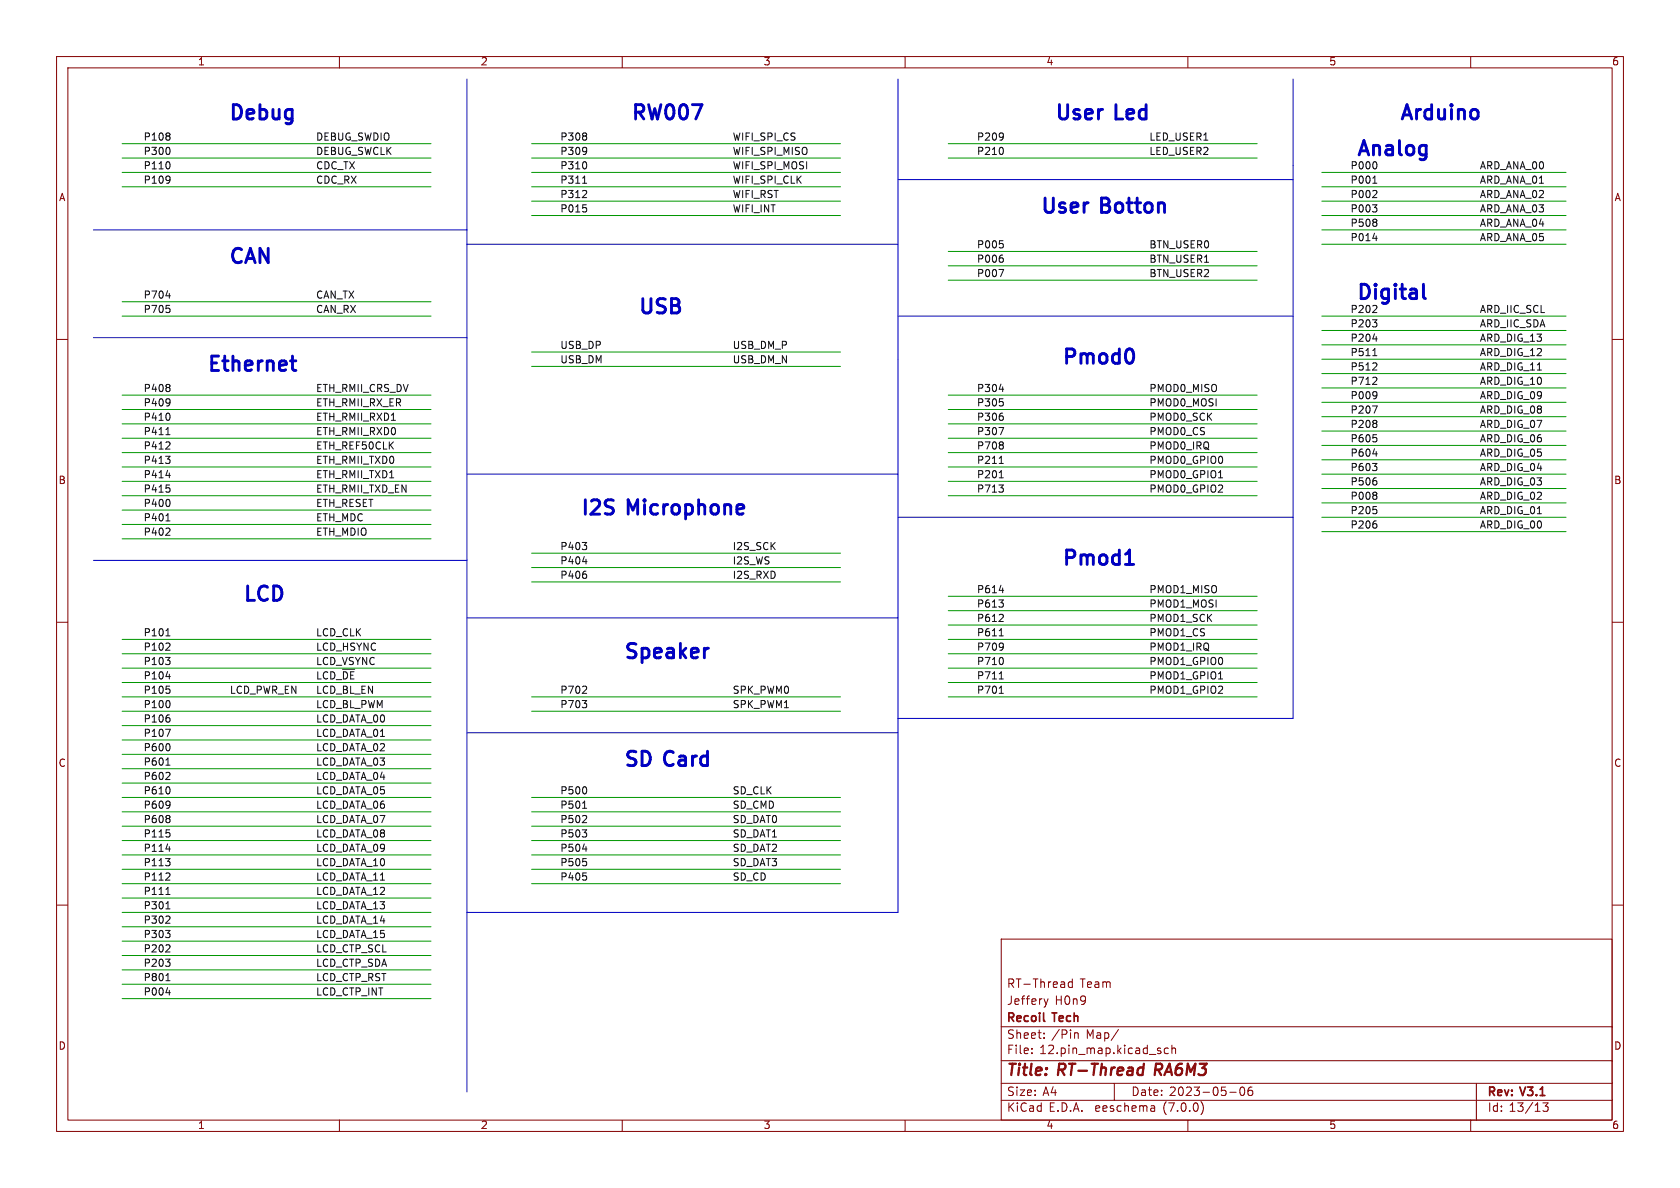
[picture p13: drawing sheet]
<svg xmlns="http://www.w3.org/2000/svg" width="297mm" height="210mm" viewBox="0 0 297 210" stroke-linecap="round" stroke-linejoin="round" font-family="sans-serif">
<defs><g id="words">
<g font-size="3.5" fill="#0000c2">
<text x="40.6" y="21.6">Debug</text>
<text x="111.8" y="21.6">RW007</text>
<text x="186.7" y="21.6">User</text>
<text x="197.4" y="21.6">Led</text>
<text x="247.6" y="21.6">Arduino</text>
<text x="240" y="27.9">Analog</text>
<text x="184.1" y="38.1">User</text>
<text x="194.9" y="38.1">Botton</text>
<text x="40.6" y="47">CAN</text>
<text x="240" y="53.3">Digital</text>
<text x="113" y="55.9">USB</text>
<text x="188" y="64.8">Pmod0</text>
<text x="36.8" y="66">Ethernet</text>
<text x="102.9" y="91.4">I2S</text>
<text x="111.2" y="91.4">Microphone</text>
<text x="188" y="100.3">Pmod1</text>
<text x="43.2" y="106.7">LCD</text>
<text x="110.5" y="116.8">Speaker</text>
<text x="110.5" y="135.9">SD Card</text>
</g>
<g font-size="2.8" fill="#840000">
<text x="178" y="190.8">Title:</text>
<text x="187.1" y="190.8">RT-Thread</text>
<text x="204.8" y="190.8">RA6M3</text>
</g>
<g font-size="2.1" fill="#840000">
<text x="178" y="177.9">Jeffery</text>
<text x="178" y="174.9">RT-Thread</text>
<text x="186.5" y="177.9">H0n9</text>
<text x="190.9" y="174.9">Team</text>
<text x="178" y="183.9">Sheet:</text>
<text x="178" y="181.1">Recoil</text>
<text x="185.9" y="183.9">/Pin</text>
<text x="186.3" y="181.1">Tech</text>
<text x="192" y="183.9">Map/</text>
<text x="178" y="186.6">File:</text>
<text x="183.8" y="186.6">12.pin_map.kicad_sch</text>
<text x="178" y="196.8">KiCad</text>
<text x="178" y="194">Size:</text>
<text x="184.3" y="194">A4</text>
<text x="185.4" y="196.8">E.D.A.</text>
<text x="193.7" y="196.8">eeschema</text>
<text x="200" y="194">Date:</text>
<text x="205.7" y="196.8">(7.0.0)</text>
<text x="206.7" y="194">2023-05-06</text>
<text x="263" y="194.2">Rev:</text>
<text x="263" y="196.8">Id: 13/13</text>
<text x="269" y="194.2">V3.1</text>
</g>
<g font-size="1.8" fill="#840000">
<text x="35" y="11.8">1</text>
<text x="85" y="11.8">2</text>
<text x="135" y="11.8">3</text>
<text x="185" y="11.8">4</text>
<text x="235" y="11.8">5</text>
<text x="285" y="11.8">6</text>
<text x="10.4" y="35.8">A</text>
<text x="285.4" y="35.8">A</text>
<text x="10.3" y="85.8">B</text>
<text x="285.3" y="85.8">B</text>
<text x="10.3" y="135.8">C</text>
<text x="285.3" y="135.8">C</text>
<text x="10.3" y="185.8">D</text>
<text x="285.3" y="185.8">D</text>
<text x="35" y="199.8">1</text>
<text x="85" y="199.8">2</text>
<text x="135" y="199.8">3</text>
<text x="185" y="199.8">4</text>
<text x="235" y="199.8">5</text>
<text x="285" y="199.8">6</text>
</g>
<g font-size="1.8" fill="#0f0f0f">
<text x="25.4" y="25.1">P108</text>
<text x="25.4" y="27.6">P300</text>
<text x="55.9" y="27.6">DEBUG_SWCLK</text>
<text x="55.9" y="25.1">DEBUG_SWDIO</text>
<text x="99.1" y="27.6">P309</text>
<text x="99.1" y="25.1">P308</text>
<text x="129.5" y="27.6">WIFI_SPI_MISO</text>
<text x="129.5" y="25.1">WIFI_SPI_CS</text>
<text x="172.7" y="25.1">P209</text>
<text x="172.7" y="27.6">P210</text>
<text x="203.2" y="25.1">LED_USER1</text>
<text x="203.2" y="27.6">LED_USER2</text>
<text x="25.4" y="30.1">P110</text>
<text x="25.4" y="32.7">P109</text>
<text x="55.9" y="32.7">CDC_RX</text>
<text x="55.9" y="30.1">CDC_TX</text>
<text x="99.1" y="35.2">P312</text>
<text x="99.1" y="32.7">P311</text>
<text x="99.1" y="30.1">P310</text>
<text x="129.5" y="35.2">WIFI_RST</text>
<text x="129.5" y="32.7">WIFI_SPI_CLK</text>
<text x="129.5" y="30.1">WIFI_SPI_MOSI</text>
<text x="238.8" y="35.2">P002</text>
<text x="238.8" y="32.7">P001</text>
<text x="238.8" y="30.1">P000</text>
<text x="261.6" y="35.2">ARD_ANA_02</text>
<text x="261.6" y="32.7">ARD_ANA_01</text>
<text x="261.6" y="30.1">ARD_ANA_00</text>
<text x="99.1" y="37.8">P015</text>
<text x="129.5" y="37.8">WIFI_INT</text>
<text x="238.8" y="37.8">P003</text>
<text x="238.8" y="40.3">P508</text>
<text x="261.6" y="40.3">ARD_ANA_04</text>
<text x="261.6" y="37.8">ARD_ANA_03</text>
<text x="172.7" y="46.6">P006</text>
<text x="172.7" y="44.1">P005</text>
<text x="203.2" y="44.1">BTN_USER0</text>
<text x="203.2" y="46.6">BTN_USER1</text>
<text x="238.8" y="42.8">P014</text>
<text x="261.6" y="42.8">ARD_ANA_05</text>
<text x="25.4" y="53">P704</text>
<text x="55.9" y="53">CAN_TX</text>
<text x="172.7" y="49.2">P007</text>
<text x="203.2" y="49.2">BTN_USER2</text>
<text x="25.4" y="55.5">P705</text>
<text x="55.9" y="55.5">CAN_RX</text>
<text x="238.8" y="58.1">P203</text>
<text x="238.8" y="55.5">P202</text>
<text x="261.6" y="55.5">ARD_IIC_SCL</text>
<text x="261.6" y="58.1">ARD_IIC_SDA</text>
<text x="99.1" y="61.9">USB_DP</text>
<text x="99.1" y="64.4">USB_DM</text>
<text x="129.5" y="64.4">USB_DM_N</text>
<text x="129.5" y="61.9">USB_DM_P</text>
<text x="238.8" y="65.7">P512</text>
<text x="238.8" y="63.2">P511</text>
<text x="238.8" y="60.6">P204</text>
<text x="261.6" y="65.7">ARD_DIG_11</text>
<text x="261.6" y="63.2">ARD_DIG_12</text>
<text x="261.6" y="60.6">ARD_DIG_13</text>
<text x="25.4" y="69.5">P408</text>
<text x="55.9" y="69.5">ETH_RMII_CRS_DV</text>
<text x="172.7" y="69.5">P304</text>
<text x="203.2" y="69.5">PMOD0_MISO</text>
<text x="238.8" y="70.8">P009</text>
<text x="238.8" y="68.2">P712</text>
<text x="261.6" y="70.8">ARD_DIG_09</text>
<text x="261.6" y="68.2">ARD_DIG_10</text>
<text x="25.4" y="77.1">P411</text>
<text x="25.4" y="74.6">P410</text>
<text x="25.4" y="72">P409</text>
<text x="55.9" y="74.6">ETH_RMII_RXD1</text>
<text x="55.9" y="77.1">ETH_RMII_RXD0</text>
<text x="55.9" y="72">ETH_RMII_RX_ER</text>
<text x="172.7" y="74.6">P306</text>
<text x="172.7" y="77.1">P307</text>
<text x="172.7" y="72">P305</text>
<text x="203.2" y="72">PMOD0_MOSI</text>
<text x="203.2" y="74.6">PMOD0_SCK</text>
<text x="203.2" y="77.1">PMOD0_CS</text>
<text x="238.8" y="73.3">P207</text>
<text x="238.8" y="75.9">P208</text>
<text x="261.6" y="75.9">ARD_DIG_07</text>
<text x="261.6" y="73.3">ARD_DIG_08</text>
<text x="25.4" y="79.7">P412</text>
<text x="25.4" y="82.2">P413</text>
<text x="55.9" y="82.2">ETH_RMII_TXD0</text>
<text x="55.9" y="79.7">ETH_REF50CLK</text>
<text x="172.7" y="82.2">P211</text>
<text x="172.7" y="79.7">P708</text>
<text x="203.2" y="79.7">PMOD0_IRQ</text>
<text x="203.2" y="82.2">PMOD0_GPIO0</text>
<text x="238.8" y="80.9">P604</text>
<text x="238.8" y="83.5">P603</text>
<text x="238.8" y="78.4">P605</text>
<text x="261.6" y="83.5">ARD_DIG_04</text>
<text x="261.6" y="80.9">ARD_DIG_05</text>
<text x="261.6" y="78.4">ARD_DIG_06</text>
<text x="25.4" y="84.7">P414</text>
<text x="25.4" y="89.8">P400</text>
<text x="25.4" y="87.3">P415</text>
<text x="55.9" y="87.3">ETH_RMII_TXD_EN</text>
<text x="55.9" y="84.7">ETH_RMII_TXD1</text>
<text x="55.9" y="89.8">ETH_RESET</text>
<text x="172.7" y="84.7">P201</text>
<text x="172.7" y="87.3">P713</text>
<text x="203.2" y="87.3">PMOD0_GPIO2</text>
<text x="203.2" y="84.7">PMOD0_GPIO1</text>
<text x="238.8" y="86">P506</text>
<text x="238.8" y="88.6">P008</text>
<text x="261.6" y="86">ARD_DIG_03</text>
<text x="261.6" y="88.6">ARD_DIG_02</text>
<text x="25.4" y="94.9">P402</text>
<text x="25.4" y="92.4">P401</text>
<text x="55.9" y="92.4">ETH_MDC</text>
<text x="55.9" y="94.9">ETH_MDIO</text>
<text x="238.8" y="91.1">P205</text>
<text x="238.8" y="93.6">P206</text>
<text x="261.6" y="93.6">ARD_DIG_00</text>
<text x="261.6" y="91.1">ARD_DIG_01</text>
<text x="99.1" y="97.4">P403</text>
<text x="99.1" y="100">P404</text>
<text x="129.5" y="97.4">I2S_SCK</text>
<text x="129.5" y="100">I2S_WS</text>
<text x="99.1" y="102.5">P406</text>
<text x="129.5" y="102.5">I2S_RXD</text>
<text x="172.7" y="105.1">P614</text>
<text x="172.7" y="107.6">P613</text>
<text x="203.2" y="107.6">PMOD1_MOSI</text>
<text x="203.2" y="105.1">PMOD1_MISO</text>
<text x="25.4" y="112.7">P101</text>
<text x="55.9" y="112.7">LCD_CLK</text>
<text x="172.7" y="110.1">P612</text>
<text x="172.7" y="112.7">P611</text>
<text x="203.2" y="110.1">PMOD1_SCK</text>
<text x="203.2" y="112.7">PMOD1_CS</text>
<text x="25.4" y="117.8">P103</text>
<text x="25.4" y="115.2">P102</text>
<text x="55.9" y="117.8">LCD_VSYNC</text>
<text x="55.9" y="115.2">LCD_HSYNC</text>
<text x="172.7" y="115.2">P709</text>
<text x="172.7" y="117.8">P710</text>
<text x="203.2" y="117.8">PMOD1_GPIO0</text>
<text x="203.2" y="115.2">PMOD1_IRQ</text>
<text x="25.4" y="122.8">P105</text>
<text x="25.4" y="120.3">P104</text>
<text x="25.4" y="125.4">P100</text>
<text x="40.6" y="122.8">LCD_PWR_EN</text>
<text x="55.9" y="122.8">LCD_BL_EN</text>
<text x="55.9" y="125.4">LCD_BL_PWM</text>
<text x="55.9" y="120.3">LCD_~{DE}</text>
<text x="99.1" y="125.4">P703</text>
<text x="99.1" y="122.8">P702</text>
<text x="129.5" y="125.4">SPK_PWM1</text>
<text x="129.5" y="122.8">SPK_PWM0</text>
<text x="172.7" y="122.8">P701</text>
<text x="172.7" y="120.3">P711</text>
<text x="203.2" y="122.8">PMOD1_GPIO2</text>
<text x="203.2" y="120.3">PMOD1_GPIO1</text>
<text x="25.4" y="130.5">P107</text>
<text x="25.4" y="127.9">P106</text>
<text x="55.9" y="127.9">LCD_DATA_00</text>
<text x="55.9" y="130.5">LCD_DATA_01</text>
<text x="25.4" y="133">P600</text>
<text x="25.4" y="135.5">P601</text>
<text x="55.9" y="133">LCD_DATA_02</text>
<text x="55.9" y="135.5">LCD_DATA_03</text>
<text x="25.4" y="143.2">P609</text>
<text x="25.4" y="140.6">P610</text>
<text x="25.4" y="138.1">P602</text>
<text x="55.9" y="140.6">LCD_DATA_05</text>
<text x="55.9" y="143.2">LCD_DATA_06</text>
<text x="55.9" y="138.1">LCD_DATA_04</text>
<text x="99.1" y="140.6">P500</text>
<text x="99.1" y="143.2">P501</text>
<text x="129.5" y="140.6">SD_CLK</text>
<text x="129.5" y="143.2">SD_CMD</text>
<text x="25.4" y="145.7">P608</text>
<text x="25.4" y="148.2">P115</text>
<text x="55.9" y="145.7">LCD_DATA_07</text>
<text x="55.9" y="148.2">LCD_DATA_08</text>
<text x="99.1" y="145.7">P502</text>
<text x="99.1" y="148.2">P503</text>
<text x="129.5" y="145.7">SD_DAT0</text>
<text x="129.5" y="148.2">SD_DAT1</text>
<text x="25.4" y="150.8">P114</text>
<text x="25.4" y="153.3">P113</text>
<text x="25.4" y="155.9">P112</text>
<text x="55.9" y="153.3">LCD_DATA_10</text>
<text x="55.9" y="150.8">LCD_DATA_09</text>
<text x="55.9" y="155.9">LCD_DATA_11</text>
<text x="99.1" y="153.3">P505</text>
<text x="99.1" y="155.9">P405</text>
<text x="99.1" y="150.8">P504</text>
<text x="129.5" y="153.3">SD_DAT3</text>
<text x="129.5" y="155.9">SD_CD</text>
<text x="129.5" y="150.8">SD_DAT2</text>
<text x="25.4" y="160.9">P301</text>
<text x="25.4" y="158.4">P111</text>
<text x="55.9" y="160.9">LCD_DATA_13</text>
<text x="55.9" y="158.4">LCD_DATA_12</text>
<text x="25.4" y="166">P303</text>
<text x="25.4" y="163.5">P302</text>
<text x="55.9" y="166">LCD_DATA_15</text>
<text x="55.9" y="163.5">LCD_DATA_14</text>
<text x="25.4" y="168.6">P202</text>
<text x="25.4" y="173.6">P801</text>
<text x="25.4" y="171.1">P203</text>
<text x="55.9" y="171.1">LCD_CTP_SDA</text>
<text x="55.9" y="168.6">LCD_CTP_SCL</text>
<text x="55.9" y="173.6">LCD_CTP_RST</text>
<text x="25.4" y="176.2">P004</text>
<text x="55.9" y="176.2">LCD_CTP_INT</text>
</g>
</g></defs>
<g fill="none" stroke="#840000" stroke-width=".18">
<path d="M10 10h277v190h-277zM12 12h273v186h-273zM60 10v2M110 10v2M160 10v2M210 10v2M260 10v2M10 60h2M285 60h2M10 110h2M285 110h2M10 160h2"/>
<path d="M285 160h2M177 166h108v32h-108zM185.3 176.6l-.4 1M189.6 173.1v1.5M189.6 173.6h-.5l-.2 .2v.5l.1 .2h.6M60 198v2M110 198v2M160 198v2M177 194.5h108M177 191.5h108M177 187.5h108M177 181.5h108"/>
<path d="M182.4 186.1v.2M182.4 185.3v.2M184.6 183.4v.2M184.6 182.6v.2M190 182.6h.5l.1 1M197 191.5v3M197.7 182l-1.3 1.9M203.9 195.5l.2 .2v.8M204.1 196.4l-.5 .1M204.1 195.8l-.5 .1M205 185.8l.3 .2-.3 .3M205 185.3h.2"/>
<path d="M206.5 185.3h-.4l-.3 .2v.5l.2 .2h.5M207.2 185.4l.2-.1h.4v1M207.2 184.8v1.5M210 198v2M212.4 194.8a1.74 1.74 0 0 1-.1 2.2M217.4 193.1h1.1M219.4 192.2h.1a.81 .81 0 0 1 .6 .6 .81 .81 0 0 1-.3 .8l-.1 .1a.81 .81 0 0 1-.6-.7 .81 .81 0 0 1 .3-.8zM221.3 192.2a.59 .59 0 0 0-.7 .6v.6l.2 .2 .4 .1 .2-.2 .1-.5-.2-.2-.4-.1-.3 .3M260 198v2M261 191.5v6.5M272.8 195h.9l-.5 .5 .4 .2v.6l-.2 .2h-.4l-.2-.2"/>
</g>
<g fill="none" stroke="#0f0f0f" stroke-width=".18">
<path d="M103 32.4h.7M242.7 32.4h.7M29.3 52.3h.8M176.6 47.6h.8l-.5 1.3M242.7 59.9h.8M242.7 42.1h.8M29.3 76.8h.8M176.6 75.6h.8l-.5 1.2M176.7 68.8h.7M242.6 71.8h.9l-.6 1.2M242.7 62.9h.7M29.3 84h.8"/>
<path d="M29.3 92.1h.8M103 99.3h.8M176.7 81.9h.7M176.7 84.5h.7M242.7 80.2h.8M29.3 112.4h.8M29.3 119.6h.8M176.7 112.4h.7M176.7 104.4h.7M29.3 128.9h.8l-.5 1.3M29.3 135.3h.8M176.7 122.6h.7"/>
<path d="M176.7 120h.7M29.3 150.1h.8M29.3 158.1h.8M103 150.1h.8M103 142.9h.7M29.3 160.7h.8M29.3 173.4h.8M29.3 175.5h.8"/>
</g>
<path d="M251.8 52.7l.2 .1M199 99.8h1.4" fill="none" stroke="#0000c2" stroke-width=".51"/>
<g fill="none" stroke="#0000c2" stroke-width=".18">
<path d="M82.5 14v179M158.7 14v147.3h-76.2M228.6 14v113h-69.9M158.7 31.8h69.9M16.5 40.6h66M16.5 59.7h66M82.5 43.2h76.2M158.7 55.9h69.9M16.5 99.1h66M82.5 83.8h76.2M158.7 91.4h69.9M82.5 109.2h76.2"/>
<path d="M82.5 129.5h76.2"/>
</g>
<g fill="none" stroke="#009600" stroke-width=".18">
<path d="M21.6 25.4h54.6M21.6 30.5h54.6M21.6 33h54.6M21.6 27.9h54.6M94 25.4h54.6M94 30.5h54.6M94 33h54.6M94 27.9h54.6M94 38.1h54.6M94 35.6h54.6M167.6 25.4h54.6M167.6 27.9h54.6"/>
<path d="M233.7 30.5h43.2M233.7 33h43.2M233.7 38.1h43.2M233.7 35.6h43.2M21.6 53.3h54.6M21.6 55.9h54.6M167.6 49.5h54.6M167.6 44.5h54.6M167.6 47h54.6M233.7 55.9h43.2M233.7 40.6h43.2M233.7 43.2h43.2"/>
<path d="M233.7 58.4h43.2M21.6 74.9h54.6M21.6 69.9h54.6M21.6 72.4h54.6M21.6 77.5h54.6M94 64.8h54.6M94 62.2h54.6M167.6 74.9h54.6M167.6 69.9h54.6M167.6 72.4h54.6M167.6 77.5h54.6M233.7 78.7h43.2"/>
<path d="M233.7 73.7h43.2M233.7 68.6h43.2M233.7 76.2h43.2M233.7 71.1h43.2M233.7 66h43.2M233.7 61h43.2M233.7 63.5h43.2M21.6 82.6h54.6M21.6 87.6h54.6M21.6 95.3h54.6M21.6 92.7h54.6M21.6 85.1h54.6"/>
<path d="M21.6 80h54.6M21.6 90.2h54.6M94 97.8h54.6M167.6 82.6h54.6M167.6 87.6h54.6M167.6 85.1h54.6M167.6 80h54.6M233.7 88.9h43.2M233.7 91.4h43.2M233.7 86.4h43.2M233.7 81.3h43.2M233.7 83.8h43.2"/>
<path d="M233.7 94h43.2M21.6 115.6h54.6M21.6 113h54.6M21.6 118.1h54.6M94 102.9h54.6M94 100.3h54.6M167.6 115.6h54.6M167.6 113h54.6M167.6 110.5h54.6M167.6 118.1h54.6M167.6 105.4h54.6M167.6 108h54.6"/>
<path d="M21.6 138.4h54.6M21.6 135.9h54.6M21.6 133.4h54.6M21.6 128.3h54.6M21.6 130.8h54.6M21.6 125.7h54.6M21.6 123.2h54.6M21.6 120.7h54.6M94 125.7h54.6M94 123.2h54.6M167.6 123.2h54.6M167.6 120.7h54.6"/>
<path d="M21.6 156.2h54.6M21.6 151.1h54.6M21.6 153.7h54.6M21.6 148.6h54.6M21.6 141h54.6M21.6 143.5h54.6M21.6 146.1h54.6M21.6 158.8h54.6M94 156.2h54.6M94 151.1h54.6M94 153.7h54.6M94 148.6h54.6"/>
<path d="M94 141h54.6M94 143.5h54.6M94 146.1h54.6M21.6 161.3h54.6M21.6 168.9h54.6M21.6 163.8h54.6M21.6 174h54.6M21.6 176.5h54.6M21.6 171.5h54.6M21.6 166.4h54.6"/>
</g>
<use href="#words"/>
</svg>
